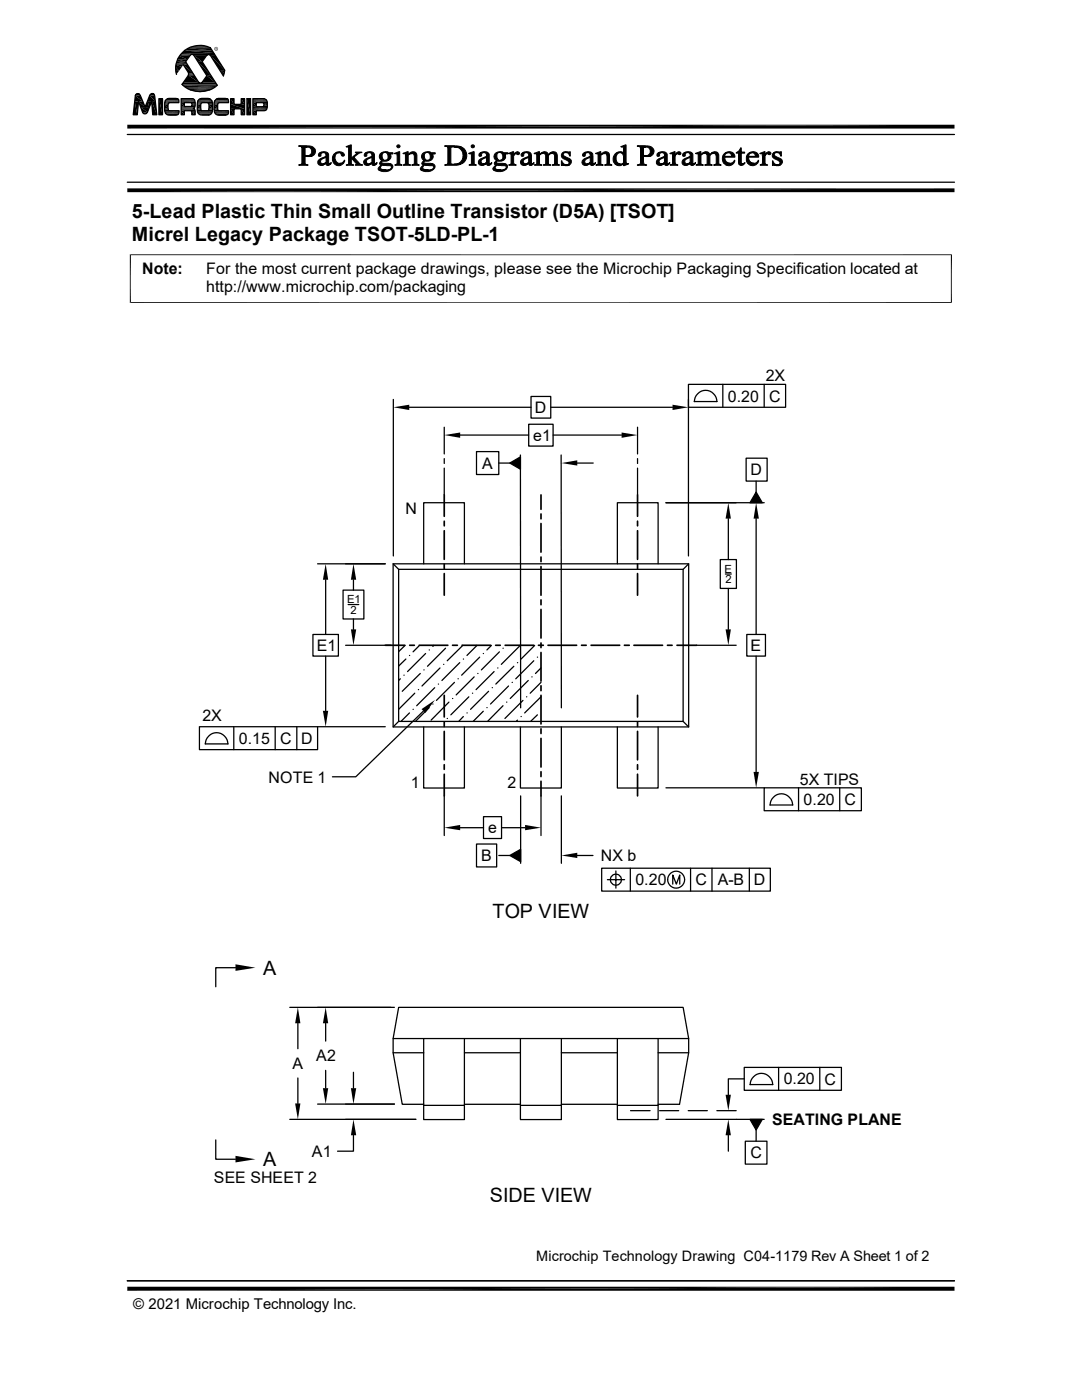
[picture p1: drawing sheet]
<svg xmlns="http://www.w3.org/2000/svg" width="216mm" height="279mm" viewBox="0 0 216 279" stroke-linecap="round" stroke-linejoin="round" font-family="sans-serif">
<defs><g id="words">
<g font-size="3.9">
<text x="26.3" y="43.5">5-Lead Plastic Thin Small Outline Transistor (D5A) [TSOT]</text>
<text x="26.3" y="48">Micrel Legacy Package TSOT-5LD-PL-1</text>
<text x="98.3" y="183.3">TOP VIEW</text>
<text x="52.5" y="194.5">A</text>
<text x="52.5" y="232.7">A</text>
<text x="97.7" y="239.9">SIDE VIEW</text>
</g>
<g font-size="3.2">
<text x="28.4" y="54.6">Note:</text>
<text x="41.1" y="54.6">For the most current package drawings, please see the Microchip Packaging Specification located at</text>
<text x="41.1" y="58.3">http://www.microchip.com/packaging</text>
<text x="152.8" y="76">2X</text>
<text x="106.7" y="82.4">D</text>
<text x="145.2" y="80.1">0.20</text>
<text x="153.5" y="80.1">C</text>
<text x="106.4" y="88">e1</text>
<text x="96.2" y="93.6">A</text>
<text x="149.8" y="94.9">D</text>
<text x="80.9" y="102.6">N</text>
<text x="63.2" y="129.9">E1</text>
<text x="149.8" y="129.9">E</text>
<text x="40.4" y="143.9">2X</text>
<text x="47.7" y="148.5">0.15</text>
<text x="55.9" y="148.5">C</text>
<text x="60.1" y="148.5">D</text>
<text x="53.6" y="156.2">NOTE 1</text>
<text x="82" y="157.2">1</text>
<text x="101.3" y="157.2">2</text>
<text x="159.6" y="156.6">5X TIPS</text>
<text x="160.4" y="160.7">0.20</text>
<text x="168.5" y="160.7">C</text>
<text x="97.4" y="166.3">e</text>
<text x="96" y="171.9">B</text>
<text x="119.9" y="171.8">NX b</text>
<text x="126.8" y="176.7">0.20</text>
<text x="138.8" y="176.7">C</text>
<text x="143.2" y="176.7">A-B</text>
<text x="150.4" y="176.7">D</text>
<text x="58.3" y="213.4">A</text>
<text x="63.1" y="211.8">A2</text>
<text x="156.4" y="216.4">0.20</text>
<text x="164.5" y="216.5">C</text>
<text x="154.1" y="224.5">SEATING PLANE</text>
<text x="62.2" y="230.9">A1</text>
<text x="149.7" y="231.2">C</text>
<text x="42.7" y="236.2">SEE SHEET 2</text>
</g>
<text font-size="3" x="26.6" y="261.3">© 2021 Microchip Technology Inc.</text>
<text font-size="2.9" x="107" y="251.6">Microchip Technology Drawing C04-1179 Rev A Sheet 1 of 2</text>
<g font-size="2.2">
<text x="144.6" y="114.3">E</text>
<text x="144.7" y="116.4">2</text>
<text x="69.3" y="120.4">E1</text>
<text x="69.9" y="122.5">2</text>
</g>
<text font-size=".6" x="43" y="9.9">R</text>
</g></defs>
<g fill="none" stroke="#000" stroke-width=".25">
<path d="M27.5 18.7l-.4 .1-.1 .3-.4 3.8h.8l.2-2.7 .8 2.2a.49 .49 0 0 0 .5 .3 .49 .49 0 0 0 .5-.3M27.5 18.7l.3 .1 .1 .2M28 19l1 2.4 .9-2.4M30.7 18.8l.1 .3M30.7 18.8a.46 .46 0 0 0-.4-.1 .46 .46 0 0 0-.4 .3M30.9 19.1l.4 3.8h-.8l-.2-2.7-.9 2.2M31.7 19.7h.7v3.2h-.7zM33.6 19.6l1.7 .1a.52 .52 0 0 1 .4 .8h-2l-.2 .4v.7l.2 .5h2a.63 .63 0 0 1-.1 .7 .63 .63 0 0 1-.6 .1h-1.2a.92 .92 0 0 1-.9-1.1l.1-1.7 .2-.3 .4-.1M36.2 19.7h2.2a1.14 1.14 0 0 1 .5 1.6l-.3 .3 .2 .2 .1 .3v.8h-.6v-.6l-.2-.2h-1.3v.8h-.6zM36.3 16.8l.1 .1M36.6 12.9l1 1.7-.1 .4M37.5 17.8h4.8"/>
<path d="M37.6 15l-1.3 1.8M38 11l-1 1.3 2.7 4.2M38 11l.2-.2 .5 .2 2.6 4.1-1 1.4-.4 .1-.2-.2M40.1 19.7l-.3 .1-.3 .4-.1 1.9a.88 .88 0 0 0 .9 .8h1.1a.92 .92 0 0 0 1-1.1l-.1-1.7M40.1 19.6h1.5M41.3 11l-1 1.3 3 4.7a5.2 5.2 0 0 1-6.9-.1M41.6 19.7l.4 .1 .2 .3M42 9.5l2.8 4.5-.2 1.2-2.6-4.2-.4-.1-.3 .1M42 9.5a4.7 4.7 0 0 0-5.1 .6 4.7 4.7 0 0 0-1.7 4.8M43.5 19.6l1.7 .1a.51 .51 0 0 1 .4 .8h-1.9l-.3 .3v1l.2 .3h2a.61 .61 0 0 1-.1 .7 .61 .61 0 0 1-.7 .1h-1.1a.92 .92 0 0 1-1-1.1l.1-1.7M43.5 19.7l-.4 .1-.2 .3M46 19.7h.7v1.1h1.4v-1.1h.7v3.2h-.7v-1.2h-1.4v1.2h-.7z"/>
<path d="M49.3 19.7h.7v3.2h-.7zM49.3 19.7h.7M50.5 19.7h2a.81 .81 0 0 1 .8 1 1.13 1.13 0 0 1-.4 1.4h-1.8v.8h-.6zM25.4 36.4h165.1M25.4 26.8h165.1M36.8 20.5h1.3a.42 .42 0 0 1 .3 .4 .42 .42 0 0 1-.3 .4h-1.3zM40.1 20.6l.3-.1h1l.2 .1 .1 1-.1 .5h-1.4l-.2-.5zM51.1 20.5h1.4l.2 .3-.1 .4-.1 .1h-1.4zM78.5 79.7v31.3M106 79.1h3.9v4.3h-3.9zM137.4 76.7h19.4v4.6h-19.4zM137.4 79.7v31.3"/>
<path d="M144.2 76.7v4.6M152.5 76.7v4.6M81.7 81.3h24.3M88.6 85.3v5.3M88.6 91.5v1M88.6 93.4v5.4M91.8 86.8h13.7M95.1 90.1h4.4v4.6h-4.4zM99.5 92.4h2.2M101.7 92.4l2.1-1.2v2.4zM103.8 90.8l.1 50.5M105.5 84.7h4.9v4.3h-4.9z"/>
<path d="M109.9 81.3h24.3M110.4 86.8h13.6M112 90.8v50.5M115.2 92.4h3.2M127.2 85.3v5.3M127.2 91.5v1M127.2 93.4v5.4M138.5 80.1h4.5a2.24 2.24 0 0 0-2.2-2.2 2.24 2.24 0 0 0-2.2 2.2M148.9 91.4h4.2v4.6h-4.2zM150.9 98.2l1.2 2.1h-2.5zM150.9 96v2.2M63.4 112.5h13.5"/>
<path d="M65 115.7v10.9M68.5 117.8h4.1v5.7h-4.1zM70.5 115.7v2.1M78.4 112.5h59v32.6h-59zM78.4 112.5l1.1 1.1M79.5 113.6h56.8v30.4h-56.8zM84.5 112.5v-12.2h8.2v12.2M123.2 112.5v-12.2h8.1v12.2M132.9 100.3h19.6M137.4 112.5l-1.1 1.1M143.7 111.7h3.2v5.7h-3.2zM144.7 114.6h1.2"/>
<path d="M145.3 103.5v8.2M145.3 117.4v8.2M150.9 103.5v23.1M62.4 126.6h5.1v4.3h-5.1zM65 130.9v11M69 128.8h9M69.5 120.7h2.1M70.5 123.5v2.1M79.9 135.5l-.4 .3M80.6 134.7h.1M80.8 128.8l-1.3 1.2M81 131.5l-1.5 1.4"/>
<path d="M81.7 130.8h.1M82.8 138.3l-3.3 3.3M83.5 137.6h.1M83.7 128.8l-1.3 1.3M83.9 134.4l-3.6 3.6M84.6 133.7h.1M84.9 130.4l-3.6 3.6M85.6 129.7h.1M86.6 128.8l-.2 .2M86.7 137.2l-3.6 3.6M87.5 136.5h.1M87.8 133.3l-3.6 3.6"/>
<path d="M88.5 132.6h.1M88.9 129.4l-3.6 3.6M90.3 139.4h.1M90.7 136.2l-3.6 3.6M91.4 135.5h.1M91.7 132.2l-3.5 3.6M92.3 128.8l-3.1 3.1M92.5 131.5h.1M93.6 139.1l-3.6 3.6M94.3 138.3h.1M94.6 135.1l-3.6 3.6M95.2 128.8l-2 2"/>
<path d="M95.3 134.4h.1M95.7 131.1l-3.6 3.6M96.4 130.4h.1M97.5 138l-3.6 3.6M98 128.8l-.8 .9M98.2 137.2h.1M98.6 134l-3.6 3.6M99.3 133.3h.1M99.7 130.1l-3.6 3.6M100.4 129.4h.1M101.5 136.9l-3.6 3.6M102.2 136.2h.1"/>
<path d="M102.5 133l-3.6 3.5M103.3 132.2h.1M103.6 129l-3.6 3.6M104.4 139.8l-3.6 3.6M105.1 139.1h.1M105.4 135.8l-3.6 3.6M106.1 135.1h.1M106.5 131.9l-3.6 3.6M106.7 128.8l-2.7 2.7M107.2 131.1h.1M107.9 133.3l-1.1 1.1M107.9 136.2l-2.1 2.1"/>
<path d="M107.9 139.1l-3.2 3.2M139 128.8h7.9M149 126.6h3.7v4.3h-3.7zM150.9 130.9v23.2M39.8 145h23.6v4.6h-23.6zM45.5 148.5a2.24 2.24 0 0 0-2.3-2.3 2.24 2.24 0 0 0-2.2 2.3h4.5M46.7 145v4.6M54.9 145v4.6M59.2 145v4.6M63.4 145h13.5M79.5 144l-1.1 1.1M81.7 142.3l-1.7 1.7"/>
<path d="M82.4 141.6h.1M84.5 141.9l-13.5 13.1h-4.7M84.5 145.1v12.2h8.2v-12.2M85.6 141.2l-2.7 2.8M86.4 140.5h.1M88.6 158.8v8M89.2 143.4h.1M89.6 140.1l-3.6 3.6M92.5 143l-1 1M93.2 142.3h.1M96.4 141.9l-2 2.1M97.2 141.2h.1"/>
<path d="M100.4 140.8l-3.1 3.2M101.1 140.1h.1M103.3 143.7l-.3 .3M103.8 145.1v12.2h8.2v-12.2M103.9 158.8v13.5M104 143h.1M107.2 142.7l-1.3 1.3M107.9 158.8v8M112 158.8v13.5M123.2 145.1v12.2h8.1v-12.2M132.9 157.2h19.6M136.3 144l1.1 1.1"/>
<path d="M152.5 157.2h19.4v4.6h-19.4zM159.3 157.2v4.6M167.6 157.2v4.6M91.8 165.2h4.7M95.1 168.4h4v4.6h-4zM96.5 163h3.6v4.3h-3.6zM99.5 170.7h2.2M100.1 165.2h4.7M101.7 170.7l2.2-1.2v2.5zM115.2 170.7h3.1M120.1 173.3h33.6v4.5h-33.6zM121.2 175.6h3.4"/>
<path d="M122.9 173.8v3.4M125.8 173.3v4.5M134.2 176.4v-1.8l.8 1.8 .6-1.8v1.8M137.8 173.3v4.5M142.1 173.3v4.5M149.5 173.3v4.5M153.6 160.7h4.6M153.7 160.7a2.24 2.24 0 0 1 2.2-2.3 2.24 2.24 0 0 1 2.3 2.3M47 193.1h-3.9v3.8M57.8 201h20.9M59.4 204.2v5.1M59.4 215.1v5.1"/>
<path d="M65 204.2v3.6M65 213.6v3.6M70.5 214v3.2M78.4 207.3h59M78.4 210.1h6.1M84.5 207.3v16.1h8.2v-16.1M92.7 210.1h11.1M103.8 207.3v16.1h8.2v-16.1M112 210.1h11.2M123.2 207.3v16.1h8.1v-16.1M131.3 210.1h6.1M148.5 213h19.4v4.6h-19.4z"/>
<path d="M148.5 215.3h-3.2v3.2M149.6 216.5h4.6M149.7 216.5a2.24 2.24 0 0 1 2.2-2.3 2.24 2.24 0 0 1 2.3 2.3M155.4 213v4.6M163.6 213v4.6M43.1 227.5v3.9h3.9M57.8 223.4h25.2M63.4 220.3h15.3M70.5 226.6v3.1h-3.1M84.5 220.4h-4.2l-1.9-10.3v-2.8l1.1-6.3h56.8l1.1 6.3v2.8l-1.8 10.3h-4.3M84.5 220.6h8.2M92.7 220.4h11.1"/>
<path d="M103.8 220.6h8.2M112 220.4h11.2M123.2 220.6h8.1M125.8 221.7h3.9M131.6 221.7h3.8M132.9 223.4h19.6M137.3 221.7h3.8M143 221.7h3.9M145.3 226.6v3.1M148.7 227.8h4.3v4.5h-4.3zM149.6 223.4h2.5l-1.2 2.1zM150.9 225.5v2.3"/>
<path d="M25.4 255.6h165.1"/>
<circle cx="122.9" cy="175.6" r="1.11"/>
<circle cx="134.9" cy="175.6" r="1.69"/>
</g>
<g fill="#000">
<path d="M27 19h1zM27 19l1 .1h-1zM27 19h1v.1zM27 19.1l1.5 1.1h-1.6zM27 19.1h1l.5 1.1zM27.1 18.9h.8zM27.1 18.9l.9 .1zM27.1 18.8h.8zM27.1 18.8l.8 .1zM27.1 18.8h.7zM27.2 18.8h.6zM27.2 18.7h.5z"/>
<path d="M27.2 18.7l.6 .1zM27.3 18.7h.3zM27.3 18.7h.4zM27.4 18.7h.2zM29.8 19.1l1.2 1.1h-1.6zM29.8 19.1h1.1l.1 1.1zM29.9 19h1zM29.9 19l1 .1zM29.9 18.9h.9zM29.9 18.9l1 .1zM30 18.8h.8zM30 18.8l.8 .1z"/>
<path d="M30.1 18.8h.6zM30.1 18.8h.6h-.7zM30.1 18.7l.6 .1zM30.1 18.7h.5zM30.2 18.7h.4zM30.2 18.7h.3zM30.3 18.7h.2zM30.3 18.7h.1zM31.7 19.7l.7 3.2h-.7zM31.7 19.7h.7v3.2zM33.4 19.7h2zM33.5 19.7h1.9z"/>
<path d="M33.5 19.7h1.8zM33.6 19.6l1.7 .1zM35.1 13.4l.6 .7h-.6zM35.1 13.4h1.2l-.6 .7zM35.1 14.1l.1 .7zM35.1 14.1h.6l-.5 .7zM35.1 12.9l1.2 .5h-1.2zM35.1 12.9h1.5l-.3 .5zM35.3 12.3h1.7l.2 .3zM35.4 11.9l1.6 .4h-1.7zM35.4 11.9h1.9l-.3 .4zM35.8 11.2l1.5 .7h-1.9z"/>
<path d="M35.8 11.2h2l-.5 .7zM36.6 12.9l1.9 1.7h-.9zM36.6 12.9h.8l1.1 1.7zM36.2 10.6l.6-.5 5.9 .5zM36.8 10.1h5.5l.4 .5zM36.8 10.1l.8-.5 4.7 .5zM37.6 9.6h4.4l.3 .5zM37.6 15l2.1 1.5h-3.1zM37.6 15h1.2l.9 1.5zM37.6 14.6h.9zM37.6 14.6l1 .1zM37.6 14.9l1.2 .1z"/>
<path d="M37.7 14.7l.9 .1zM37.7 14.8h1zM37.7 14.8l1 .1zM37.6 14.9h1.1zM37.7 14.9h1zM38.7 11l1.6 1.3h-.8zM38.7 11h2.6l-1 1.3zM38.7 18.2h1.9zM39.3 18.2h1.3zM39.3 9.1l1.8 .1zM39.5 12.3l2.6 2.8h-.8zM39.5 12.3h.8l1.8 2.8z"/>
<path d="M39.9 19.7h2zM40 19.7h1.9zM40 19.7h1.7zM40.1 19.6l1.6 .1zM39.3 9.1h1zM41.3 15.1l1.7 1.4h-2.7zM41.3 15.1h.8l.9 1.4zM41.6 10.8h1.2zM41.7 10.8l1.1 .1zM41.8 10.9h1.1zM41.9 10.9l1 .1zM41.9 11h1z"/>
<path d="M42 11l2.8 3h-.9zM42 11h.9l1.9 3zM42.8 9.7v.2zM42.8 9.6v.1zM42.8 9.9l.1 .2zM42.9 9.6l-.1 .1zM42.9 9.9v.2zM42.9 9.4l-.1 .2zM43 10l.1 .1zM42.8 9.6l.2-.1zM42.9 9.4h.2zM43.1 10l.2 .1z"/>
<path d="M43.1 9.4l.2 .1zM43.3 10l.2-.1zM43.3 19.7h2zM43.3 19.7h1.9zM43.4 19.7h1.8zM43.3 9.4l.1 .2zM43.4 9.7v.2zM43.4 9.6v.1zM43.5 19.6l1.7 .1zM43.3 9.4l.2 .2zM43.5 9.7v.2zM43.5 9.6v.1z"/>
<path d="M43.9 14l.8 .6h-.5zM43.9 14h.9l-.1 .6zM44.2 14.6l.4 .5zM44.2 14.6h.5l-.1 .5zM46 19.7l.7 1.1h-.7zM46 19.7h.7v1.1zM48.1 19.7l.7 1.1h-.7zM48.1 19.7h.7v1.1zM49.3 19.7l.7 3.2h-.7zM49.3 19.7h.7v3.2zM25.4 37.6h165.1l-165.1 .8zM25.4 38.4l165.1-.8v.8z"/>
<path d="M25.4 24.9h165.1l-165.1 .8zM25.4 25.7l165.1-.8v.8zM26.9 20.2l.7 .1zM26.9 20.2h.7zM26.9 20.3l.5 2.6h-.8zM26.9 20.3h.7l-.2 2.6zM27.6 20.2l.9 .1zM27.6 20.3l1.4 1.1h-.9zM27.6 20.3h.9l.5 1.1zM28.1 21.4l1.3 1h-1zM28.1 21.4h1.7l-.4 1zM28.4 22.4h1z"/>
<path d="M28.4 22.4l1 .1zM28.5 22.5h.9zM28.5 22.5l.8 .1zM28.5 22.6h.8zM28.6 22.6h.7zM28.6 22.6h.6zM28.7 22.6h.5zM28.7 22.6l.4 .1zM28.8 22.7h.3zM28.8 22.7h.2zM28.9 22.7h.1zM29.4 20.2l.4 1.2h-.8z"/>
<path d="M29.4 20.2h.9l-.5 1.2zM30.3 20.2l1 2.7h-.8zM30.3 20.2h.7l.3 2.7zM32.9 20.5h1zM32.9 20.5h.9zM32.9 20.5h.8zM32.9 20.5l.8 .1zM32.9 20.6h.7zM32.9 20.6h.8zM32.9 20.6l.7 .1zM32.9 20.7h.7zM32.9 20.7l.7 .1z"/>
<path d="M32.9 20.8l.6 .1h-.6zM32.9 20.8h.7l-.1 .1zM32.9 20.9l.6 .7h-.6zM32.9 20.9h.6v.7zM32.9 21.6l.7 .1zM32.9 21.7l.7 .1zM32.9 21.8h.7zM32.9 21.8l.7 .1zM32.9 21.9l.7 .1zM32.9 22l.8 .1zM32.9 22.1h.8zM32.9 22.1h.9z"/>
<path d="M33.4 22.9h2zM33.5 22.9h1.7zM33.5 22.9h1.9zM33.6 22.9h1.6zM33.6 22.9h1.4zM36.2 20.5l.6 .8h-.6zM36.2 20.5h.6v.8zM36.2 22.1l.6 .8h-.6zM36.2 22.1h.6v.8zM38.1 20.5h.8zM38.1 22.1h.8zM38.1 21.3h.8z"/>
<path d="M38.2 20.5l.7 .1zM38.2 21.3h.7zM38.2 22.1l.7 .1zM38.2 22.2h.7zM38.2 20.6h.7zM38.2 21.2h.7zM38.2 21.2l.7 .1zM38.2 22.2l.7 .1zM38.3 20.6l.6 .1zM38.3 20.7h.6zM38.3 20.7l.6 .1zM38.3 21.1h.6z"/>
<path d="M38.3 21.1l.6 .1zM38.3 21.2h.6zM38.3 22.3l.6 .1zM38.3 22.4h.6zM38.3 22.4l.6 .5h-.6zM38.3 22.4h.6v.5zM38.3 20.8l.6 .2h-.6zM38.3 20.8h.6v.2zM38.3 21h.6zM38.3 21l.6 .1zM39.4 20.5h1zM39.4 20.5h.9z"/>
<path d="M39.4 20.5h.8zM39.4 20.5l.8 .1zM39.4 20.6h.7zM39.4 20.6h.8zM39.4 20.6l.7 .1zM39.4 20.7h.7zM39.4 20.7l.7 .1zM39.4 20.8l.6 .1h-.6zM39.4 20.8h.7l-.1 .1zM39.4 20.9l.6 .7h-.6zM39.4 20.9h.6v.7zM39.4 21.6l.7 .1z"/>
<path d="M39.4 21.7l.7 .1zM39.4 21.8h.7zM39.4 21.8l.7 .1zM39.4 21.9l.7 .1zM39.4 22l.8 .1zM39.4 22.1h.8zM39.4 22.1h.9zM39.9 22.9h1.8zM39.9 22.9h2zM40.1 22.9h1.3zM40.1 22.9h1.6zM41.3 20.5h1.1z"/>
<path d="M41.4 20.5h1zM41.4 22.1h1zM41.5 22.1h.9zM41.5 20.5l.9 .1zM41.6 20.6h.8zM41.6 22.1h.8zM41.6 20.6l.8 .1zM41.6 20.7h.8zM41.6 22l.8 .1zM41.7 20.7h.7zM41.7 20.7l.7 .1zM41.7 20.8l.7 .1h-.7z"/>
<path d="M41.7 20.8h.7v.1zM41.7 21.7l.7 .1zM41.7 21.8h.7zM41.7 21.8l.7 .1zM41.6 22h.8zM41.7 21.9l.7 .1zM41.7 20.9l.7 .7h-.7zM41.7 20.9h.7v.7zM41.7 21.6l.7 .1zM42.7 20.7h.8zM42.7 20.7l.7 .1zM42.7 20.8l.7 .1h-.7z"/>
<path d="M42.7 20.8h.7v.1zM42.7 20.9l.7 .7h-.7zM42.7 20.9h.7v.7zM42.7 21.6l.7 .1zM42.7 21.7l.7 .1zM42.7 21.8h.7zM42.7 21.8l.8 .1zM42.8 20.5h.9zM42.8 20.5h1zM42.8 20.5h.8zM42.8 20.5l.8 .1zM42.8 20.6h.7z"/>
<path d="M42.8 20.6h.8zM42.8 21.9l.7 .1zM42.8 22l.8 .1zM42.8 22.1h.8zM42.8 22.1h.9zM43.3 22.9h2zM43.3 22.9h1.8zM43.4 22.9h1.7zM43.5 22.9h1.3zM43.5 22.9h1.6zM46 20.8l2.8 .9h-2.8zM46 20.8h2.8v.9z"/>
<path d="M46 21.7l.7 1.2h-.7zM46 21.7h.7v1.2zM48.1 21.7l.7 1.2h-.7zM48.1 21.7h.7v1.2zM50.5 20.5l.6 .8h-.6zM50.5 20.5h.6v.8zM50.5 22.1l.6 .8h-.6zM50.5 22.1h.6v.8zM52.4 20.5h.9zM52.5 20.5h.8zM52.5 21.3h.8zM52.5 20.5l.8 .1z"/>
<path d="M52.6 20.6l.7 .1zM52.6 21.2l.7 .1zM52.6 20.7h.7zM52.6 20.7l.7 .1h-.6zM52.6 20.7h.7v.1zM52.6 21.1h.7zM52.6 21.1l.7 .1zM52.6 21.2h.7zM52.7 20.8l.6 .2h-.6zM52.7 20.8h.6v.2zM52.7 21l.6 .1zM78.5 81.3l3.2-.5v1z"/>
<path d="M88.6 86.8l3.2-.5v1.1zM101.7 92.4l2.1-1.2v2.4zM112 92.4l3.2-.5v1zM124 86.3l3.2 .5-3.2 .6zM134.2 80.8l3.2 .5-3.2 .5zM65 112.5l.5 3.2h-1.1zM70.5 112.5l.6 3.2h-1.1zM145.3 100.3l.5 3.2h-1zM150.9 100.3l.5 3.2h-1zM150.9 98.2l1.2 2.1h-2.5zM70 125.6h1.1l-.6 3.2zM144.8 125.6h1l-.5 3.2z"/>
<path d="M64.4 141.9h1.1l-.5 3.1zM84.1 141.5l2.7-1.8-1.9 2.6zM150.4 154.1h1l-.5 3.1zM88.6 165.2l3.2-.6v1.1zM101.7 170.7l2.2-1.2v2.5zM104.8 164.6l3.1 .6-3.1 .5zM112 170.7l3.2-.5v1zM47 192.4l4 .7-4 .7zM59.4 201l.5 3.2h-1zM64.4 217.2h1.1l-.5 3.1zM65 201l.5 3.2h-1.1zM70 217.2h1.1l-.6 3.1z"/>
<path d="M144.8 218.5h1l-.5 3.2zM47 230.7l4 .7-4 .6zM58.9 220.2h1l-.5 3.2zM70.5 223.4l.6 3.2h-1.1zM145.3 223.4l.5 3.2h-1zM149.6 223.4h2.5l-1.2 2.1zM25.4 256.8h165.1l-165.1 .8zM25.4 257.6l165.1-.8v.8z"/>
<path d="M60.2 29.3h1.1l-.4 .1v1.6l1.5 .1-1.5 .1v1.1a.46 .46 0 0 0 .1 .5 .46 .46 0 0 0 .5 .1h-1.9a.5 .5 0 0 0 .6-.6z" fill-rule="evenodd"/>
<path d="M59.6 29.1h1.6a1.3 1.3 0 0 1 1.7 1.5l-.5 .5h-1a.87 .87 0 0 0 .8-.9 .87 .87 0 0 0-.9-.9h-1.1l-.6-.1z" fill-rule="evenodd"/>
<path d="M60.9 31.2h1.3z" fill-rule="evenodd"/>
<path d="M63.6 30.6l.3-.2h.6a.54 .54 0 0 0-.5 .8 .32 .32 0 0 1-.5-.1 .32 .32 0 0 1 .1-.5z" fill-rule="evenodd"/>
<path d="M63.5 32l.7-.5 .9-.1-.7 .3a.54 .54 0 0 0-.4 .5 .54 .54 0 0 0 .4 .5h.5a.79 .79 0 0 1-1 .3 .79 .79 0 0 1-.4-.9z" fill-rule="evenodd"/>
<path d="M63.9 30.4a1.06 1.06 0 0 1 1.7 .6v1.5l.1 .1 .3 .1a.49 .49 0 0 1-.5 .3 .49 .49 0 0 1-.4-.4h-.3l.3-.2v-1h-.5h.1a.4 .4 0 0 0 .4-.3 .4 .4 0 0 0-.2-.5l-.4-.2z" fill-rule="evenodd"/>
<path d="M64.4 32.7l.7-.1z" fill-rule="evenodd"/>
<path d="M65.7 32.7l.4-.3-.1 .3z" fill-rule="evenodd"/>
<path d="M66.8 30.6l.3-.2 .5 .1a1.09 1.09 0 0 0-.8 1.1 1.09 1.09 0 0 0 1 1h.7a1.32 1.32 0 0 1-1.9-.1 1.32 1.32 0 0 1 .2-1.9z" fill-rule="evenodd"/>
<path d="M67.1 30.4a1.09 1.09 0 0 1 1.6 .6 .48 .48 0 0 1-.5 .1 .48 .48 0 0 1-.3-.5z" fill-rule="evenodd"/>
<path d="M67.8 32.6l.6-.2 .4-.4-.3 .6z" fill-rule="evenodd"/>
<path d="M69.1 29.3h.2z" fill-rule="evenodd"/>
<path d="M69.1 29.3l1-.4v3.5a.52 .52 0 0 0 .5 .6l-1.5-.1a.36 .36 0 0 0 .4-.1 .36 .36 0 0 0 .1-.4v-2.4a.51 .51 0 0 0-.5-.7z" fill-rule="evenodd"/>
<path d="M70.9 30.4h1.3l-.7 .3-.9 .7 1.2 1.3 .5 .3h-1.4l.2-.3-1-1.2 .8-.6a.28 .28 0 0 0 .3-.3 .28 .28 0 0 0-.3-.2z" fill-rule="evenodd"/>
<path d="M72.8 30.6l.2-.2h.7a.54 .54 0 0 0-.5 .8 .32 .32 0 0 1-.5-.1 .32 .32 0 0 1 .1-.5z" fill-rule="evenodd"/>
<path d="M72.6 32l.8-.5 .8-.1-.6 .3a.53 .53 0 0 0-.5 .5 .53 .53 0 0 0 .5 .5h.4a.78 .78 0 0 1-1 .3 .78 .78 0 0 1-.4-1z" fill-rule="evenodd"/>
<path d="M73 30.4a1.06 1.06 0 0 1 1.7 .6v1.4l.1 .2 .3 .1a.49 .49 0 0 1-.5 .3 .49 .49 0 0 1-.4-.4h-.2l.2-.2v-1h-.5a.48 .48 0 0 0 .5-.4 .48 .48 0 0 0-.3-.5z" fill-rule="evenodd"/>
<path d="M73.6 32.7l.6-.1z" fill-rule="evenodd"/>
<path d="M74.9 32.7l.3-.3-.1 .3z" fill-rule="evenodd"/>
<path d="M75.7 33.3l.5-.3a.48 .48 0 0 0-.2 .6 .48 .48 0 0 0 .5 .3h.5h-1.4l-.2-.2z" fill-rule="evenodd"/>
<path d="M75.9 30.6l.9-.3 .7 .1h-.7a.82 .82 0 0 0-.6 .7 .82 .82 0 0 0 .3 .8l1 .1-1.1 .1-.2 .2a.43 .43 0 0 0 .7 .3h.5a.71 .71 0 0 1 .9 .4 .71 .71 0 0 1-.4 .9 2.24 2.24 0 0 1-2.3 0h1.9a.44 .44 0 0 0 .5-.2 .44 .44 0 0 0-.1-.6l-1.4-.1a.51 .51 0 0 1-.8-.3 .51 .51 0 0 1 .5-.7l-.4-.3-.1-.3v-.5z" fill-rule="evenodd"/>
<path d="M76.4 32.1l1-.1z" fill-rule="evenodd"/>
<path d="M76.8 30.4l1.6 .1v.2h-.5v.2a.83 .83 0 0 1-.4 1.1h-.6a.82 .82 0 0 0 .5-.8 .82 .82 0 0 0-.6-.8z" fill-rule="evenodd"/>
<path d="M78.7 30.6h.3z" fill-rule="evenodd"/>
<path d="M78.7 30.6l1.1-.3v2.1a.52 .52 0 0 0 .4 .6l-1.4-.1a.4 .4 0 0 0 .4-.5v-1.6z" fill-rule="evenodd"/>
<path d="M80.4 30.6h.3z" fill-rule="evenodd"/>
<path d="M80.4 30.6l1-.3v.5l-.5 .1-.1-.2z" fill-rule="evenodd"/>
<path d="M80.9 30.9l1.3-.3-.8 .4v1.4a.52 .52 0 0 0 .5 .6l-1.4-.1a.39 .39 0 0 0 .4-.5z" fill-rule="evenodd"/>
<path d="M81.7 30.5a.84 .84 0 0 1 1.1-.2 .84 .84 0 0 1 .4 1v1.1a.52 .52 0 0 0 .5 .6l-1.5-.1a.41 .41 0 0 0 .5-.5v-1.1a.53 .53 0 0 0-.5-.7h-.5z" fill-rule="evenodd"/>
<path d="M84.1 33.3l.5-.3a.48 .48 0 0 0-.2 .6 .48 .48 0 0 0 .6 .3h.4h-1.4l-.1-.2z" fill-rule="evenodd"/>
<path d="M84.4 30.6l.9-.3 .6 .1h-.7a.82 .82 0 0 0-.6 .7 .82 .82 0 0 0 .4 .8l.9 .1-1.1 .1-.2 .2a.43 .43 0 0 0 .7 .3h.5a.71 .71 0 0 1 .9 .4 .71 .71 0 0 1-.3 .9 2.24 2.24 0 0 1-2.4 0h1.9a.44 .44 0 0 0 .5-.2 .44 .44 0 0 0-.1-.6l-1.4-.1a.51 .51 0 0 1-.7-.3 .51 .51 0 0 1 .5-.7l-.5-.3-.1-.3 .1-.5z" fill-rule="evenodd"/>
<path d="M84.8 32.1l1-.1z" fill-rule="evenodd"/>
<path d="M85.2 30.4l1.6 .1v.2h-.5l.1 .2a.83 .83 0 0 1-.5 1.1h-.6a.82 .82 0 0 0 .6-.8 .82 .82 0 0 0-.7-.8z" fill-rule="evenodd"/>
<path d="M88.7 29.1h2l1.3 .2-2 .1v3.3l1.9 .1-.7 .2-2.5-.1a.5 .5 0 0 0 .7-.6v-2.7l-.2-.3-.5-.1z" fill-rule="evenodd"/>
<path d="M90.6 29.3h1.4a1.86 1.86 0 0 1 1.1 1.8 1.86 1.86 0 0 1-1.2 1.7h-1.2a1.74 1.74 0 0 0 1.7-1.6 1.74 1.74 0 0 0-1.3-1.9z" fill-rule="evenodd"/>
<path d="M93.6 30.6h.3z" fill-rule="evenodd"/>
<path d="M93.6 30.6l1-.3v2.1a.46 .46 0 0 0 .4 .6h-1.4a.5 .5 0 0 0 .5-.6v-1a.51 .51 0 0 0-.1-.6 .51 .51 0 0 0-.4-.2z" fill-rule="evenodd"/>
<path d="M95.7 30.6l.2-.2h.6a.6 .6 0 0 0-.5 .8 .31 .31 0 0 1-.4-.1 .31 .31 0 0 1 .1-.5z" fill-rule="evenodd"/>
<path d="M95.7 31.9l.9-.5h.5l-.6 .3a.53 .53 0 0 0-.5 .5 .53 .53 0 0 0 .4 .5h.5a.79 .79 0 0 1-.9 .3 .79 .79 0 0 1-.5-.9z" fill-rule="evenodd"/>
<path d="M95.9 30.4a1.05 1.05 0 0 1 1.7 .7v1a.42 .42 0 0 0 .4 .6 .49 .49 0 0 1-.5 .3 .49 .49 0 0 1-.4-.4h-.2l.2-.2v-1h-.5a.49 .49 0 0 0 .5-.5 .49 .49 0 0 0-.6-.5z" fill-rule="evenodd"/>
<path d="M96.4 32.7l.7-.1z" fill-rule="evenodd"/>
<path d="M97.8 32.7l.3-.3-.1 .3z" fill-rule="evenodd"/>
<path d="M98.7 33.1l.4-.1a.47 .47 0 0 0-.3 .6 .47 .47 0 0 0 .6 .3h.5h-1.4a.5 .5 0 0 1 .2-.8z" fill-rule="evenodd"/>
<path d="M98.8 30.7l.6-.4 1 .1h-.7a.82 .82 0 0 0-.6 .7 .82 .82 0 0 0 .3 .8l1 .1-1.1 .1a.28 .28 0 0 0-.2 .4 .28 .28 0 0 0 .4 .1h.8a.74 .74 0 0 1 1 .5 .74 .74 0 0 1-.7 .9 2.28 2.28 0 0 1-2.1-.1h1.7l.5-.1a.39 .39 0 0 0 .3-.3 .39 .39 0 0 0-.1-.4l-1.8-.1a.45 .45 0 0 1-.5-.4 .45 .45 0 0 1 .5-.5l-.5-.6z" fill-rule="evenodd"/>
<path d="M99.3 32.1l1-.1z" fill-rule="evenodd"/>
<path d="M99.7 30.4l1.6 .1v.2h-.6l.2 .8-.3 .4-.8 .1a.82 .82 0 0 0 .5-.8 .82 .82 0 0 0-.6-.8z" fill-rule="evenodd"/>
<path d="M101.5 30.6h.2z" fill-rule="evenodd"/>
<path d="M101.5 30.6l1-.3v.6h.2l-.2 .2v1.3a.5 .5 0 0 0 .5 .5h-1.5a.39 .39 0 0 0 .5-.5v-1.5l-.1-.2z" fill-rule="evenodd"/>
<path d="M102.7 30.6h.2l-.4 .3z" fill-rule="evenodd"/>
<path d="M102.7 30.6l.3-.2a.33 .33 0 0 1 .5-.1 .33 .33 0 0 1-.1 .6z" fill-rule="evenodd"/>
<path d="M104.1 30.6l.3-.2h.5a.6 .6 0 0 0-.5 .8 .31 .31 0 0 1-.4-.1 .31 .31 0 0 1 .1-.5z" fill-rule="evenodd"/>
<path d="M104.1 31.9l.9-.5h.5l-.2 .1a.73 .73 0 0 0-.7 .3 .73 .73 0 0 0 0 .8l.3 .1h.5a.82 .82 0 0 1-1 .3 .82 .82 0 0 1-.5-.9z" fill-rule="evenodd"/>
<path d="M104.4 30.4a1.05 1.05 0 0 1 1.6 .7v1.4l.4 .2a.49 .49 0 0 1-.5 .3 .49 .49 0 0 1-.4-.4h-.2l.2-.2v-1h-.5a.49 .49 0 0 0 .5-.5 .49 .49 0 0 0-.6-.5z" fill-rule="evenodd"/>
<path d="M104.9 32.7l.6-.1z" fill-rule="evenodd"/>
<path d="M106.2 32.7l.4-.3-.2 .3z" fill-rule="evenodd"/>
<path d="M106.6 30.6h.3z" fill-rule="evenodd"/>
<path d="M106.6 30.6l1.1-.3v.6h-.6l-.1-.2z" fill-rule="evenodd"/>
<path d="M107.1 30.9h.6l.2-.3h.5l-.7 .4v1.4a.38 .38 0 0 0 0 .4 .38 .38 0 0 0 .4 .1l-1.5 .1a.5 .5 0 0 0 .5-.6z" fill-rule="evenodd"/>
<path d="M107.9 30.6a.84 .84 0 0 1 .8-.3 .84 .84 0 0 1 .7 .6h.2l-.2 .1v1.4a.52 .52 0 0 0 .5 .6l-1.5-.1a.37 .37 0 0 0 .4-.1 .37 .37 0 0 0 .1-.4v-1.2a.52 .52 0 0 0-.5-.6z" fill-rule="evenodd"/>
<path d="M109.6 30.6h.6l-.8 .3z" fill-rule="evenodd"/>
<path d="M109.7 30.6a.84 .84 0 0 1 1-.3 .84 .84 0 0 1 .5 .9v1.4l.4 .4-1.4-.1a.38 .38 0 0 0 .4-.1 .38 .38 0 0 0 .1-.4v-1.2a.52 .52 0 0 0-.5-.6z" fill-rule="evenodd"/>
<path d="M112 32.1l.6 .7 1 .1-1.6 .1z" fill-rule="evenodd"/>
<path d="M112.1 30.6l.3-.2h.5a.45 .45 0 0 0-.5 .5 .45 .45 0 0 0 .5 .4l.5 .2a.72 .72 0 0 1 .6 .6 .72 .72 0 0 1-.4 .8h-.6a.45 .45 0 0 0 .5-.4 .45 .45 0 0 0-.4-.5l-1-.5-.1-.3z" fill-rule="evenodd"/>
<path d="M112.4 30.4l.4-.1 .7 .1z" fill-rule="evenodd"/>
<path d="M112.2 32.9h1.4l-.4 .2z" fill-rule="evenodd"/>
<path d="M112.4 30.4l1.4-.1v.9l-.5-.7z" fill-rule="evenodd"/>
<path d="M116.3 30.7l.3-.3h.6a.6 .6 0 0 0-.5 .8 .3 .3 0 0 1-.4-.1 .3 .3 0 0 1 0-.4z" fill-rule="evenodd"/>
<path d="M116.3 32l.8-.5 .7-.1-.4 .1a.63 .63 0 0 0-.6 .4 .63 .63 0 0 0 .2 .8h.6a.76 .76 0 0 1-1 .3 .76 .76 0 0 1-.3-1z" fill-rule="evenodd"/>
<path d="M116.6 30.4a1.03 1.03 0 0 1 1.7 .7v1.4l.4 .2a.48 .48 0 0 1-.5 .3 .48 .48 0 0 1-.4-.4h-.2l.2-.2v-1h-.5a.48 .48 0 0 0 .5-.4 .48 .48 0 0 0-.4-.5z" fill-rule="evenodd"/>
<path d="M117.1 32.7l.7-.1z" fill-rule="evenodd"/>
<path d="M118.4 32.7l.4-.3-.1 .3z" fill-rule="evenodd"/>
<path d="M118.9 30.6h.2z" fill-rule="evenodd"/>
<path d="M118.9 30.6l1-.3v.5l-.6 .1v-.2z" fill-rule="evenodd"/>
<path d="M119.3 30.9l1.3-.3-.7 .4v1.4a.52 .52 0 0 0 .5 .6l-1.5-.1a.36 .36 0 0 0 .4-.1 .36 .36 0 0 0 0-.4z" fill-rule="evenodd"/>
<path d="M120.1 30.6a.84 .84 0 0 1 1-.3 .84 .84 0 0 1 .5 1v1.1a.52 .52 0 0 0 .5 .6l-1.5-.1a.4 .4 0 0 0 .5-.5v-1.1a.53 .53 0 0 0-.5-.7z" fill-rule="evenodd"/>
<path d="M122.8 30.6l.3-.2h.6a1.22 1.22 0 0 0-.8 1.2 1.22 1.22 0 0 0 .9 1.2h-1a1.48 1.48 0 0 1 0-2.2z" fill-rule="evenodd"/>
<path d="M123.1 30.4l.8-.1 .5 .2z" fill-rule="evenodd"/>
<path d="M123.9 29.3h.3z" fill-rule="evenodd"/>
<path d="M123.9 29.3l1-.4v3.4l.1 .3 .2 .1h-.8l-.4 .3-.6 .1-.6-.3 1.3-.1 .3-.2v-1.3l-.4-.7h.4v-.9l-.1-.3z" fill-rule="evenodd"/>
<path d="M124.4 32.7h1l-1 .4z" fill-rule="evenodd"/>
<path d="M127.7 29.3h1.1l-.4 .1v1.6l1.6 .1-1.6 .1v1.1a.47 .47 0 0 0 .1 .5 .47 .47 0 0 0 .5 .1h-1.8a.5 .5 0 0 0 .6-.6z" fill-rule="evenodd"/>
<path d="M127.2 29.1h1.6a1.34 1.34 0 0 1 1.7 1.2l-.2 .4-.3 .3-1.1 .1a.87 .87 0 0 0 .8-1 .87 .87 0 0 0-.9-.8h-1.1l-.5-.1z" fill-rule="evenodd"/>
<path d="M128.4 31.2h1.4z" fill-rule="evenodd"/>
<path d="M131.2 30.6l.2-.2h.7a.6 .6 0 0 0-.6 .8 .31 .31 0 0 1-.4-.1 .31 .31 0 0 1 .1-.5z" fill-rule="evenodd"/>
<path d="M131.2 31.9l.8-.4 .6-.1-.6 .3a.53 .53 0 0 0-.5 .5 .53 .53 0 0 0 .5 .5h.5a.79 .79 0 0 1-1 .3 .79 .79 0 0 1-.5-.9z" fill-rule="evenodd"/>
<path d="M131.4 30.4a1.03 1.03 0 0 1 1.7 .7v1a.42 .42 0 0 0 .4 .6 .49 .49 0 0 1-.5 .3 .49 .49 0 0 1-.4-.4h-.2l.2-.2v-1h-.4a.49 .49 0 0 0 .4-.5 .49 .49 0 0 0-.5-.5z" fill-rule="evenodd"/>
<path d="M132 32.7l.6-.1z" fill-rule="evenodd"/>
<path d="M133.3 32.7l.3-.3-.1 .3z" fill-rule="evenodd"/>
<path d="M133.7 30.6h.2z" fill-rule="evenodd"/>
<path d="M133.7 30.6l1-.3v.6h.2l-.2 .2v1.3a.51 .51 0 0 0 .6 .5h-1.6a.39 .39 0 0 0 .5-.5v-1a.52 .52 0 0 0-.5-.8z" fill-rule="evenodd"/>
<path d="M134.9 30.6h.3l-.5 .3z" fill-rule="evenodd"/>
<path d="M134.9 30.6l.1-.1a.42 .42 0 0 1 .5-.2 .42 .42 0 0 1 .3 .5l-.3 .1z" fill-rule="evenodd"/>
<path d="M136.3 30.6l.3-.2h.6a.6 .6 0 0 0-.5 .8 .31 .31 0 0 1-.5-.1 .31 .31 0 0 1 .1-.5z" fill-rule="evenodd"/>
<path d="M136.3 31.9l.8-.4 .6-.1-.6 .3a.53 .53 0 0 0-.5 .5 .53 .53 0 0 0 .5 .5h.5a.79 .79 0 0 1-1 .3 .79 .79 0 0 1-.5-.9z" fill-rule="evenodd"/>
<path d="M136.6 30.4a1.03 1.03 0 0 1 1.7 .7v1a.42 .42 0 0 0 .3 .6 .49 .49 0 0 1-.5 .3 .49 .49 0 0 1-.4-.4h-.2l.2-.2v-1h-.4a.49 .49 0 0 0 .4-.5 .49 .49 0 0 0-.5-.5z" fill-rule="evenodd"/>
<path d="M137.1 32.7l.6-.1z" fill-rule="evenodd"/>
<path d="M138.4 32.7l.4-.3-.2 .3z" fill-rule="evenodd"/>
<path d="M138.8 30.6h.3z" fill-rule="evenodd"/>
<path d="M138.8 30.6l1.1-.3v.6h-.6l-.1-.2z" fill-rule="evenodd"/>
<path d="M139.3 30.9h.6l.2-.3h.5l-.7 .4v1.4a.52 .52 0 0 0 .4 .6h-1.4a.51 .51 0 0 0 .4-.6z" fill-rule="evenodd"/>
<path d="M140.1 30.6a.84 .84 0 0 1 .8-.3 .84 .84 0 0 1 .7 .6h.2l-.2 .1v1.4a.52 .52 0 0 0 .5 .6l-1.5-.1a.37 .37 0 0 0 .4-.1 .37 .37 0 0 0 .1-.4v-1.2a.52 .52 0 0 0-.5-.6z" fill-rule="evenodd"/>
<path d="M141.6 30.9l.3-.3h.5z" fill-rule="evenodd"/>
<path d="M142 30.5a.83 .83 0 0 1 1-.2 .83 .83 0 0 1 .4 .9v1.2a.52 .52 0 0 0 .5 .6l-1.5-.1a.41 .41 0 0 0 .5-.5v-1.2a.58 .58 0 0 0-.5-.6h-.5z" fill-rule="evenodd"/>
<path d="M144.5 30.6l.3-.2 .5 .1a.72 .72 0 0 0-.7 .7h-.4z" fill-rule="evenodd"/>
<path d="M144.8 30.4a1.16 1.16 0 0 1 1.8 1h-2a1.09 1.09 0 0 0 1.1 1.2h-1.3l-.2-.5-.1-.6 .1-.3h1.8a.64 .64 0 0 0-.7-.7z" fill-rule="evenodd"/>
<path d="M144.4 32.6h1.3a.87 .87 0 0 0 .9-.6 1.18 1.18 0 0 1-.9 1 1.18 1.18 0 0 1-1.3-.4z" fill-rule="evenodd"/>
<path d="M147.8 29.5h.1v.9h.7v.2h-.7v1.9l.3 .2h-.8v-2.1l-.5-.1 .6-.5z" fill-rule="evenodd"/>
<path d="M147.4 32.7h.9l.4-.2-.4 .4a.53 .53 0 0 1-.9-.2z" fill-rule="evenodd"/>
<path d="M149.3 30.6l.3-.2 .5 .1-.5 .1-.2 .6h-.4z" fill-rule="evenodd"/>
<path d="M149.6 30.4a1.12 1.12 0 0 1 1.2-.1 1.12 1.12 0 0 1 .6 1.1h-2a1.16 1.16 0 0 0 1.1 1.2h-1.3l-.2-.3v-1.1h1.7v-.4l-.3-.2z" fill-rule="evenodd"/>
<path d="M149.2 32.6h1.4l.4-.1 .3-.5a1.11 1.11 0 0 1-1.7 .9z" fill-rule="evenodd"/>
<path d="M151.6 30.6h.3z" fill-rule="evenodd"/>
<path d="M151.6 30.6l1.1-.3v.6h.1l-.1 .2v1.3a.58 .58 0 0 0 .5 .6l-1.5-.1a.44 .44 0 0 0 .4-.5v-1.2a.45 .45 0 0 0-.5-.6z" fill-rule="evenodd"/>
<path d="M152.8 30.6h.3l-.4 .3z" fill-rule="evenodd"/>
<path d="M152.8 30.6l.3-.2a.33 .33 0 0 1 .6-.1 .33 .33 0 0 1-.2 .6z" fill-rule="evenodd"/>
<path d="M154.1 32.1l.6 .7 1 .1-1.6 .1z" fill-rule="evenodd"/>
<path d="M154.3 30.6l.1-.2h.6a.41 .41 0 0 0-.5 .4 .41 .41 0 0 0 .4 .4l.5 .3a.71 .71 0 0 1 .7 .6 .71 .71 0 0 1-.4 .8h-.5a.45 .45 0 0 0 .5-.4 .45 .45 0 0 0-.5-.5l-.7-.4a.65 .65 0 0 1-.2-1z" fill-rule="evenodd"/>
<path d="M154.4 30.4l.5-.1 .8 .1z" fill-rule="evenodd"/>
<path d="M154.3 32.9h1.4l-.3 .2z" fill-rule="evenodd"/>
<path d="M154.4 30.4l1.5-.1v.9l-.6-.7z" fill-rule="evenodd"/>
<circle cx="79.5" cy="29.2" r=".31"/>
<circle cx="94.3" cy="29.2" r=".31"/>
</g>
<path d="M36.1 10.7h6.7M36.3 16.7h6.9M37.8 9.4h4.2M38 18.1h3.8M36.2 20.2h2.7M36.2 20.4h2.7M50.5 21.4h2.8M26 50.8v9.7M189.8 50.8v9.7" fill="none" stroke="#000" stroke-width=".21"/>
<g fill="none" stroke="#000" stroke-width=".2">
<path d="M33 19.9h2.6M33.1 19.8h2.5M33.2 19.7h2.4M33.3 19.7h2.2M35.8 11.1h2.2M35.9 11h2.1M36 10.9h2.1M36.2 19.7h2.4M36.2 19.8h2.5M36.2 19.9h2.6M36.3 16.9h7M36.4 16.6h6.7"/>
<path d="M36.4 17h6.9M36.5 16.6h3.3M36.5 16.6h3.4M36.5 16.5h3.3M36.9 17.4h6M37.3 17.6h5.3M37.6 9.5h4.4M38.4 9.2h2.9M38.5 10.9h2.9M38.6 11h2.7M38.7 11h2.6M38.7 18.2h2.5"/>
<path d="M38.7 9.1h2.4M39.5 19.9h2.7M39.5 20h2.7M39.6 19.8l2.6 .1M39.7 19.8h2.4M39.8 19.7h2.2M40 16.6h3.1M40.1 16.6h3M40.2 16.5h2.9M41.5 10.9h-3M42.8 10.8h-6.7M42.9 19.9h2.7"/>
<path d="M43 19.9h2.6M43.1 19.8h2.4M43.2 19.7h2.2M50.5 19.7h2.3M50.5 19.8h2.5M50.5 19.9h2.7M32.9 20.5h2.8M32.9 22.2h2.8M32.9 20.2h2.8M32.9 20.3h2.8M32.9 20.4h2.8M32.9 22.3h2.8"/>
<path d="M32.9 22.4h2.8M33 20.1h2.7M33 22.5h2.7M33 20h2.7M33 22.6h2.7M33.1 22.7h2.5M33.3 22.8h2.3M33.3 22.9h2.2M35.6 22.8h-2.4M36.2 20h2.7M36.2 21.3h2.7M36.2 21.4h2.7"/>
<path d="M36.2 21.5h2.7M36.2 21.6h2.5M36.2 21.7h2.4M36.2 21.7h2.5M36.2 21.7h2.6M36.2 21.8h2.7M36.2 21.9h2.7M36.2 22.1h2.7M38.8 21.5l-2.6 .1M39.4 20.5h3M39.4 22.2h3M39.4 20.2h2.9"/>
<path d="M39.4 20.4h3M39.4 22.3h3M39.4 22.4h2.9M39.5 20h2.8M39.5 22.6h2.8M39.5 22.6h2.7M39.6 22.7h2.6M39.7 22.8h2.4M39.8 22.9h2.2M42.8 20.4h2.8M42.8 20.5h2.8M42.8 22.2h2.8"/>
<path d="M42.8 22.3h2.8M42.8 20.2h2.8M42.8 20.3h2.8M42.8 22.4h2.8M42.8 20.1h2.8M42.8 22.5h2.8M42.9 20h2.7M42.9 22.6h2.7M43 22.7h2.6M43.1 22.8h2.3M43.2 22.9h2.2M45.5 22.8h-2.4"/>
<path d="M50.5 20h2.7M50.5 20.2h2.8M50.5 20.3h2.8M50.5 20.4h2.8M50.5 21.3h2.8M50.5 21.6h2.8M50.5 21.8h2.8M50.5 21.9h2.7M50.5 22h2.6M50.5 22h2.5M50.5 22.1h2.4M59.6 29.1h1.6a1.3 1.3 0 0 1 1.7 1.5l-.5 .5h-1a.87 .87 0 0 0 .8-.9 .87 .87 0 0 0-.9-.9h-1.1l-.6-.1z"/>
<path d="M60.2 29.3h1.1l-.4 .1v1.6l1.5 .1-1.5 .1v1.1a.46 .46 0 0 0 .1 .5 .46 .46 0 0 0 .5 .1h-1.9a.5 .5 0 0 0 .6-.6zM60.9 31.2h1.3zM63.5 32l.7-.5 .9-.1-.7 .3a.54 .54 0 0 0-.4 .5 .54 .54 0 0 0 .4 .5h.5a.79 .79 0 0 1-1 .3 .79 .79 0 0 1-.4-.9zM63.6 30.6l.3-.2h.6a.54 .54 0 0 0-.5 .8 .32 .32 0 0 1-.5-.1 .32 .32 0 0 1 .1-.5zM63.9 30.4a1.06 1.06 0 0 1 1.7 .6v1.5l.1 .1 .3 .1a.49 .49 0 0 1-.5 .3 .49 .49 0 0 1-.4-.4h-.3l.3-.2v-1h-.5h.1a.4 .4 0 0 0 .4-.3 .4 .4 0 0 0-.2-.5l-.4-.2zM64.4 32.7l.7-.1zM65.7 32.7l.4-.3-.1 .3zM66.8 30.6l.3-.2 .5 .1a1.09 1.09 0 0 0-.8 1.1 1.09 1.09 0 0 0 1 1h.7a1.32 1.32 0 0 1-1.9-.1 1.32 1.32 0 0 1 .2-1.9zM67.1 30.4a1.09 1.09 0 0 1 1.6 .6 .48 .48 0 0 1-.5 .1 .48 .48 0 0 1-.3-.5zM67.8 32.6l.6-.2 .4-.4-.3 .6zM69.1 29.3h.2zM69.1 29.3l1-.4v3.5a.52 .52 0 0 0 .5 .6l-1.5-.1a.36 .36 0 0 0 .4-.1 .36 .36 0 0 0 .1-.4v-2.4a.51 .51 0 0 0-.5-.7z"/>
<path d="M70.9 30.4h1.3l-.7 .3-.9 .7 1.2 1.3 .5 .3h-1.4l.2-.3-1-1.2 .8-.6a.28 .28 0 0 0 .3-.3 .28 .28 0 0 0-.3-.2zM72.6 32l.8-.5 .8-.1-.6 .3a.53 .53 0 0 0-.5 .5 .53 .53 0 0 0 .5 .5h.4a.78 .78 0 0 1-1 .3 .78 .78 0 0 1-.4-1zM72.8 30.6l.2-.2h.7a.54 .54 0 0 0-.5 .8 .32 .32 0 0 1-.5-.1 .32 .32 0 0 1 .1-.5zM73 30.4a1.06 1.06 0 0 1 1.7 .6v1.4l.1 .2 .3 .1a.49 .49 0 0 1-.5 .3 .49 .49 0 0 1-.4-.4h-.2l.2-.2v-1h-.5a.48 .48 0 0 0 .5-.4 .48 .48 0 0 0-.3-.5zM73.6 32.7l.6-.1zM74.9 32.7l.3-.3-.1 .3zM75.7 33.3l.5-.3a.48 .48 0 0 0-.2 .6 .48 .48 0 0 0 .5 .3h.5h-1.4l-.2-.2zM75.9 30.6l.9-.3 .7 .1h-.7a.82 .82 0 0 0-.6 .7 .82 .82 0 0 0 .3 .8l1 .1-1.1 .1-.2 .2a.43 .43 0 0 0 .7 .3h.5a.71 .71 0 0 1 .9 .4 .71 .71 0 0 1-.4 .9 2.24 2.24 0 0 1-2.3 0h1.9a.44 .44 0 0 0 .5-.2 .44 .44 0 0 0-.1-.6l-1.4-.1a.51 .51 0 0 1-.8-.3 .51 .51 0 0 1 .5-.7l-.4-.3-.1-.3v-.5zM76.4 32.1l1-.1zM76.8 30.4l1.6 .1v.2h-.5v.2a.83 .83 0 0 1-.4 1.1h-.6a.82 .82 0 0 0 .5-.8 .82 .82 0 0 0-.6-.8zM78.7 30.6h.3zM78.7 30.6l1.1-.3v2.1a.52 .52 0 0 0 .4 .6l-1.4-.1a.4 .4 0 0 0 .4-.5v-1.6z"/>
<path d="M80.4 30.6h.3zM80.4 30.6l1-.3v.5l-.5 .1-.1-.2zM80.9 30.9l1.3-.3-.8 .4v1.4a.52 .52 0 0 0 .5 .6l-1.4-.1a.39 .39 0 0 0 .4-.5zM81.7 30.5a.84 .84 0 0 1 1.1-.2 .84 .84 0 0 1 .4 1v1.1a.52 .52 0 0 0 .5 .6l-1.5-.1a.41 .41 0 0 0 .5-.5v-1.1a.53 .53 0 0 0-.5-.7h-.5zM84.1 33.3l.5-.3a.48 .48 0 0 0-.2 .6 .48 .48 0 0 0 .6 .3h.4h-1.4l-.1-.2zM84.4 30.6l.9-.3 .6 .1h-.7a.82 .82 0 0 0-.6 .7 .82 .82 0 0 0 .4 .8l.9 .1-1.1 .1-.2 .2a.43 .43 0 0 0 .7 .3h.5a.71 .71 0 0 1 .9 .4 .71 .71 0 0 1-.3 .9 2.24 2.24 0 0 1-2.4 0h1.9a.44 .44 0 0 0 .5-.2 .44 .44 0 0 0-.1-.6l-1.4-.1a.51 .51 0 0 1-.7-.3 .51 .51 0 0 1 .5-.7l-.5-.3-.1-.3 .1-.5zM84.8 32.1l1-.1zM85.2 30.4l1.6 .1v.2h-.5l.1 .2a.83 .83 0 0 1-.5 1.1h-.6a.82 .82 0 0 0 .6-.8 .82 .82 0 0 0-.7-.8zM88.7 29.1h2l1.3 .2-2 .1v3.3l1.9 .1-.7 .2-2.5-.1a.5 .5 0 0 0 .7-.6v-2.7l-.2-.3-.5-.1zM90.6 29.3h1.4a1.86 1.86 0 0 1 1.1 1.8 1.86 1.86 0 0 1-1.2 1.7h-1.2a1.74 1.74 0 0 0 1.7-1.6 1.74 1.74 0 0 0-1.3-1.9zM93.6 30.6h.3zM93.6 30.6l1-.3v2.1a.46 .46 0 0 0 .4 .6h-1.4a.5 .5 0 0 0 .5-.6v-1a.51 .51 0 0 0-.1-.6 .51 .51 0 0 0-.4-.2z"/>
<path d="M95.7 31.9l.9-.5h.5l-.6 .3a.53 .53 0 0 0-.5 .5 .53 .53 0 0 0 .4 .5h.5a.79 .79 0 0 1-.9 .3 .79 .79 0 0 1-.5-.9zM95.7 30.6l.2-.2h.6a.6 .6 0 0 0-.5 .8 .31 .31 0 0 1-.4-.1 .31 .31 0 0 1 .1-.5zM95.9 30.4a1.05 1.05 0 0 1 1.7 .7v1a.42 .42 0 0 0 .4 .6 .49 .49 0 0 1-.5 .3 .49 .49 0 0 1-.4-.4h-.2l.2-.2v-1h-.5a.49 .49 0 0 0 .5-.5 .49 .49 0 0 0-.6-.5zM96.4 32.7l.7-.1zM97.8 32.7l.3-.3-.1 .3zM98.7 33.1l.4-.1a.47 .47 0 0 0-.3 .6 .47 .47 0 0 0 .6 .3h.5h-1.4a.5 .5 0 0 1 .2-.8zM98.8 30.7l.6-.4 1 .1h-.7a.82 .82 0 0 0-.6 .7 .82 .82 0 0 0 .3 .8l1 .1-1.1 .1a.28 .28 0 0 0-.2 .4 .28 .28 0 0 0 .4 .1h.8a.74 .74 0 0 1 1 .5 .74 .74 0 0 1-.7 .9 2.28 2.28 0 0 1-2.1-.1h1.7l.5-.1a.39 .39 0 0 0 .3-.3 .39 .39 0 0 0-.1-.4l-1.8-.1a.45 .45 0 0 1-.5-.4 .45 .45 0 0 1 .5-.5l-.5-.6zM99.3 32.1l1-.1zM99.7 30.4l1.6 .1v.2h-.6l.2 .8-.3 .4-.8 .1a.82 .82 0 0 0 .5-.8 .82 .82 0 0 0-.6-.8zM101.5 30.6h.2zM101.5 30.6l1-.3v.6h.2l-.2 .2v1.3a.5 .5 0 0 0 .5 .5h-1.5a.39 .39 0 0 0 .5-.5v-1.5l-.1-.2zM102.7 30.6h.2l-.4 .3z"/>
<path d="M102.7 30.6l.3-.2a.33 .33 0 0 1 .5-.1 .33 .33 0 0 1-.1 .6zM104.1 31.9l.9-.5h.5l-.2 .1a.73 .73 0 0 0-.7 .3 .73 .73 0 0 0 0 .8l.3 .1h.5a.82 .82 0 0 1-1 .3 .82 .82 0 0 1-.5-.9zM104.1 30.6l.3-.2h.5a.6 .6 0 0 0-.5 .8 .31 .31 0 0 1-.4-.1 .31 .31 0 0 1 .1-.5zM104.4 30.4a1.05 1.05 0 0 1 1.6 .7v1.4l.4 .2a.49 .49 0 0 1-.5 .3 .49 .49 0 0 1-.4-.4h-.2l.2-.2v-1h-.5a.49 .49 0 0 0 .5-.5 .49 .49 0 0 0-.6-.5zM104.9 32.7l.6-.1zM106.2 32.7l.4-.3-.2 .3zM106.6 30.6h.3zM106.6 30.6l1.1-.3v.6h-.6l-.1-.2zM107.1 30.9h.6l.2-.3h.5l-.7 .4v1.4a.38 .38 0 0 0 0 .4 .38 .38 0 0 0 .4 .1l-1.5 .1a.5 .5 0 0 0 .5-.6zM107.9 30.6a.84 .84 0 0 1 .8-.3 .84 .84 0 0 1 .7 .6h.2l-.2 .1v1.4a.52 .52 0 0 0 .5 .6l-1.5-.1a.37 .37 0 0 0 .4-.1 .37 .37 0 0 0 .1-.4v-1.2a.52 .52 0 0 0-.5-.6zM109.6 30.6h.6l-.8 .3zM109.7 30.6a.84 .84 0 0 1 1-.3 .84 .84 0 0 1 .5 .9v1.4l.4 .4-1.4-.1a.38 .38 0 0 0 .4-.1 .38 .38 0 0 0 .1-.4v-1.2a.52 .52 0 0 0-.5-.6z"/>
<path d="M112 32.1l.6 .7 1 .1-1.6 .1zM112.1 30.6l.3-.2h.5a.45 .45 0 0 0-.5 .5 .45 .45 0 0 0 .5 .4l.5 .2a.72 .72 0 0 1 .6 .6 .72 .72 0 0 1-.4 .8h-.6a.45 .45 0 0 0 .5-.4 .45 .45 0 0 0-.4-.5l-1-.5-.1-.3zM112.2 32.9h1.4l-.4 .2zM112.4 30.4l1.4-.1v.9l-.5-.7zM112.4 30.4l.4-.1 .7 .1zM116.3 32l.8-.5 .7-.1-.4 .1a.63 .63 0 0 0-.6 .4 .63 .63 0 0 0 .2 .8h.6a.76 .76 0 0 1-1 .3 .76 .76 0 0 1-.3-1zM116.3 30.7l.3-.3h.6a.6 .6 0 0 0-.5 .8 .3 .3 0 0 1-.4-.1 .3 .3 0 0 1 0-.4zM116.6 30.4a1.03 1.03 0 0 1 1.7 .7v1.4l.4 .2a.48 .48 0 0 1-.5 .3 .48 .48 0 0 1-.4-.4h-.2l.2-.2v-1h-.5a.48 .48 0 0 0 .5-.4 .48 .48 0 0 0-.4-.5zM117.1 32.7l.7-.1zM118.4 32.7l.4-.3-.1 .3zM118.9 30.6h.2zM118.9 30.6l1-.3v.5l-.6 .1v-.2z"/>
<path d="M119.3 30.9l1.3-.3-.7 .4v1.4a.52 .52 0 0 0 .5 .6l-1.5-.1a.36 .36 0 0 0 .4-.1 .36 .36 0 0 0 0-.4zM120.1 30.6a.84 .84 0 0 1 1-.3 .84 .84 0 0 1 .5 1v1.1a.52 .52 0 0 0 .5 .6l-1.5-.1a.4 .4 0 0 0 .5-.5v-1.1a.53 .53 0 0 0-.5-.7zM122.8 30.6l.3-.2h.6a1.22 1.22 0 0 0-.8 1.2 1.22 1.22 0 0 0 .9 1.2h-1a1.48 1.48 0 0 1 0-2.2zM123.1 30.4l.8-.1 .5 .2zM123.9 29.3h.3zM123.9 29.3l1-.4v3.4l.1 .3 .2 .1h-.8l-.4 .3-.6 .1-.6-.3 1.3-.1 .3-.2v-1.3l-.4-.7h.4v-.9l-.1-.3zM124.4 32.7h1l-1 .4zM127.2 29.1h1.6a1.34 1.34 0 0 1 1.7 1.2l-.2 .4-.3 .3-1.1 .1a.87 .87 0 0 0 .8-1 .87 .87 0 0 0-.9-.8h-1.1l-.5-.1zM127.7 29.3h1.1l-.4 .1v1.6l1.6 .1-1.6 .1v1.1a.47 .47 0 0 0 .1 .5 .47 .47 0 0 0 .5 .1h-1.8a.5 .5 0 0 0 .6-.6zM128.4 31.2h1.4zM131.2 31.9l.8-.4 .6-.1-.6 .3a.53 .53 0 0 0-.5 .5 .53 .53 0 0 0 .5 .5h.5a.79 .79 0 0 1-1 .3 .79 .79 0 0 1-.5-.9zM131.2 30.6l.2-.2h.7a.6 .6 0 0 0-.6 .8 .31 .31 0 0 1-.4-.1 .31 .31 0 0 1 .1-.5z"/>
<path d="M131.4 30.4a1.03 1.03 0 0 1 1.7 .7v1a.42 .42 0 0 0 .4 .6 .49 .49 0 0 1-.5 .3 .49 .49 0 0 1-.4-.4h-.2l.2-.2v-1h-.4a.49 .49 0 0 0 .4-.5 .49 .49 0 0 0-.5-.5zM132 32.7l.6-.1zM133.3 32.7l.3-.3-.1 .3zM133.7 30.6h.2zM133.7 30.6l1-.3v.6h.2l-.2 .2v1.3a.51 .51 0 0 0 .6 .5h-1.6a.39 .39 0 0 0 .5-.5v-1a.52 .52 0 0 0-.5-.8zM134.9 30.6h.3l-.5 .3zM134.9 30.6l.1-.1a.42 .42 0 0 1 .5-.2 .42 .42 0 0 1 .3 .5l-.3 .1zM136.3 31.9l.8-.4 .6-.1-.6 .3a.53 .53 0 0 0-.5 .5 .53 .53 0 0 0 .5 .5h.5a.79 .79 0 0 1-1 .3 .79 .79 0 0 1-.5-.9zM136.3 30.6l.3-.2h.6a.6 .6 0 0 0-.5 .8 .31 .31 0 0 1-.5-.1 .31 .31 0 0 1 .1-.5zM136.6 30.4a1.03 1.03 0 0 1 1.7 .7v1a.42 .42 0 0 0 .3 .6 .49 .49 0 0 1-.5 .3 .49 .49 0 0 1-.4-.4h-.2l.2-.2v-1h-.4a.49 .49 0 0 0 .4-.5 .49 .49 0 0 0-.5-.5zM137.1 32.7l.6-.1zM138.4 32.7l.4-.3-.2 .3z"/>
<path d="M138.8 30.6h.3zM138.8 30.6l1.1-.3v.6h-.6l-.1-.2zM139.3 30.9h.6l.2-.3h.5l-.7 .4v1.4a.52 .52 0 0 0 .4 .6h-1.4a.51 .51 0 0 0 .4-.6zM140.1 30.6a.84 .84 0 0 1 .8-.3 .84 .84 0 0 1 .7 .6h.2l-.2 .1v1.4a.52 .52 0 0 0 .5 .6l-1.5-.1a.37 .37 0 0 0 .4-.1 .37 .37 0 0 0 .1-.4v-1.2a.52 .52 0 0 0-.5-.6zM141.6 30.9l.3-.3h.5zM142 30.5a.83 .83 0 0 1 1-.2 .83 .83 0 0 1 .4 .9v1.2a.52 .52 0 0 0 .5 .6l-1.5-.1a.41 .41 0 0 0 .5-.5v-1.2a.58 .58 0 0 0-.5-.6h-.5zM144.4 32.6h1.3a.87 .87 0 0 0 .9-.6 1.18 1.18 0 0 1-.9 1 1.18 1.18 0 0 1-1.3-.4zM144.5 30.6l.3-.2 .5 .1a.72 .72 0 0 0-.7 .7h-.4zM144.8 30.4a1.16 1.16 0 0 1 1.8 1h-2a1.09 1.09 0 0 0 1.1 1.2h-1.3l-.2-.5-.1-.6 .1-.3h1.8a.64 .64 0 0 0-.7-.7zM147.4 32.7h.9l.4-.2-.4 .4a.53 .53 0 0 1-.9-.2zM147.8 29.5h.1v.9h.7v.2h-.7v1.9l.3 .2h-.8v-2.1l-.5-.1 .6-.5zM149.2 32.6h1.4l.4-.1 .3-.5a1.11 1.11 0 0 1-1.7 .9z"/>
<path d="M149.3 30.6l.3-.2 .5 .1-.5 .1-.2 .6h-.4zM149.6 30.4a1.12 1.12 0 0 1 1.2-.1 1.12 1.12 0 0 1 .6 1.1h-2a1.16 1.16 0 0 0 1.1 1.2h-1.3l-.2-.3v-1.1h1.7v-.4l-.3-.2zM151.6 30.6h.3zM151.6 30.6l1.1-.3v.6h.1l-.1 .2v1.3a.58 .58 0 0 0 .5 .6l-1.5-.1a.44 .44 0 0 0 .4-.5v-1.2a.45 .45 0 0 0-.5-.6zM152.8 30.6h.3l-.4 .3zM152.8 30.6l.3-.2a.33 .33 0 0 1 .6-.1 .33 .33 0 0 1-.2 .6zM154.1 32.1l.6 .7 1 .1-1.6 .1zM154.3 30.6l.1-.2h.6a.41 .41 0 0 0-.5 .4 .41 .41 0 0 0 .4 .4l.5 .3a.71 .71 0 0 1 .7 .6 .71 .71 0 0 1-.4 .8h-.5a.45 .45 0 0 0 .5-.4 .45 .45 0 0 0-.5-.5l-.7-.4a.65 .65 0 0 1-.2-1zM154.3 32.9h1.4l-.3 .2zM154.4 30.4l1.5-.1v.9l-.6-.7zM154.4 30.4l.5-.1 .8 .1zM25.9 50.8h164"/>
<path d="M25.9 60.4h164"/>
<circle cx="79.5" cy="29.2" r=".31"/>
<circle cx="94.3" cy="29.2" r=".31"/>
</g>
<path d="M35.1 12.8h2.3M35.2 12.5h2" fill="none" stroke="#000" stroke-width=".3"/>
<g fill="none" stroke="#000" stroke-width=".34">
<path d="M36.5 17.2h6.8M88.6 98.8v4.2M107.9 98.8v2.8M127.2 98.8v4.2M88.6 104v.9M88.6 105.9v5.7M88.6 112.6v.9M88.6 114.5v4.3M107.9 102.6v.9M107.9 104.5v5.7M107.9 111.2v.9M107.9 113.1v5.7"/>
<path d="M107.9 119.7v1M127.2 104v.9M127.2 105.9v5.7M127.2 112.6v.9M127.2 114.5v4.3M76.9 128.8h3.9M81.7 128.8h1M83.7 128.8h5.7M88.6 138.8v4.3M90.3 128.8h1M92.2 128.8h5.7M98.9 128.8h.9"/>
<path d="M100.8 128.8h5.7M107.4 128.8h1M107.9 121.6v5.7M107.9 128.3v.9M107.9 130.2v5.7M107.9 136.9v.9M107.9 138.8v5.7M109.3 128.8h5.8M116 128.8h1M117.9 128.8h5.8M124.6 128.8h1M126.5 128.8h5.7"/>
<path d="M127.2 138.8v4.3M133.2 128.8h.9M135.1 128.8h3.9M88.6 144.1v.9M88.6 146v5.6M88.6 152.6v.9M88.6 154.5v4.3M107.9 145.5v.9M107.9 147.4v5.7M107.9 154v1M107.9 155.9v2.9M127.2 144.1v.9"/>
<path d="M127.2 146v5.6M127.2 152.6v.9M127.2 154.5v4.3"/>
</g>
<use href="#words"/>
</svg>
